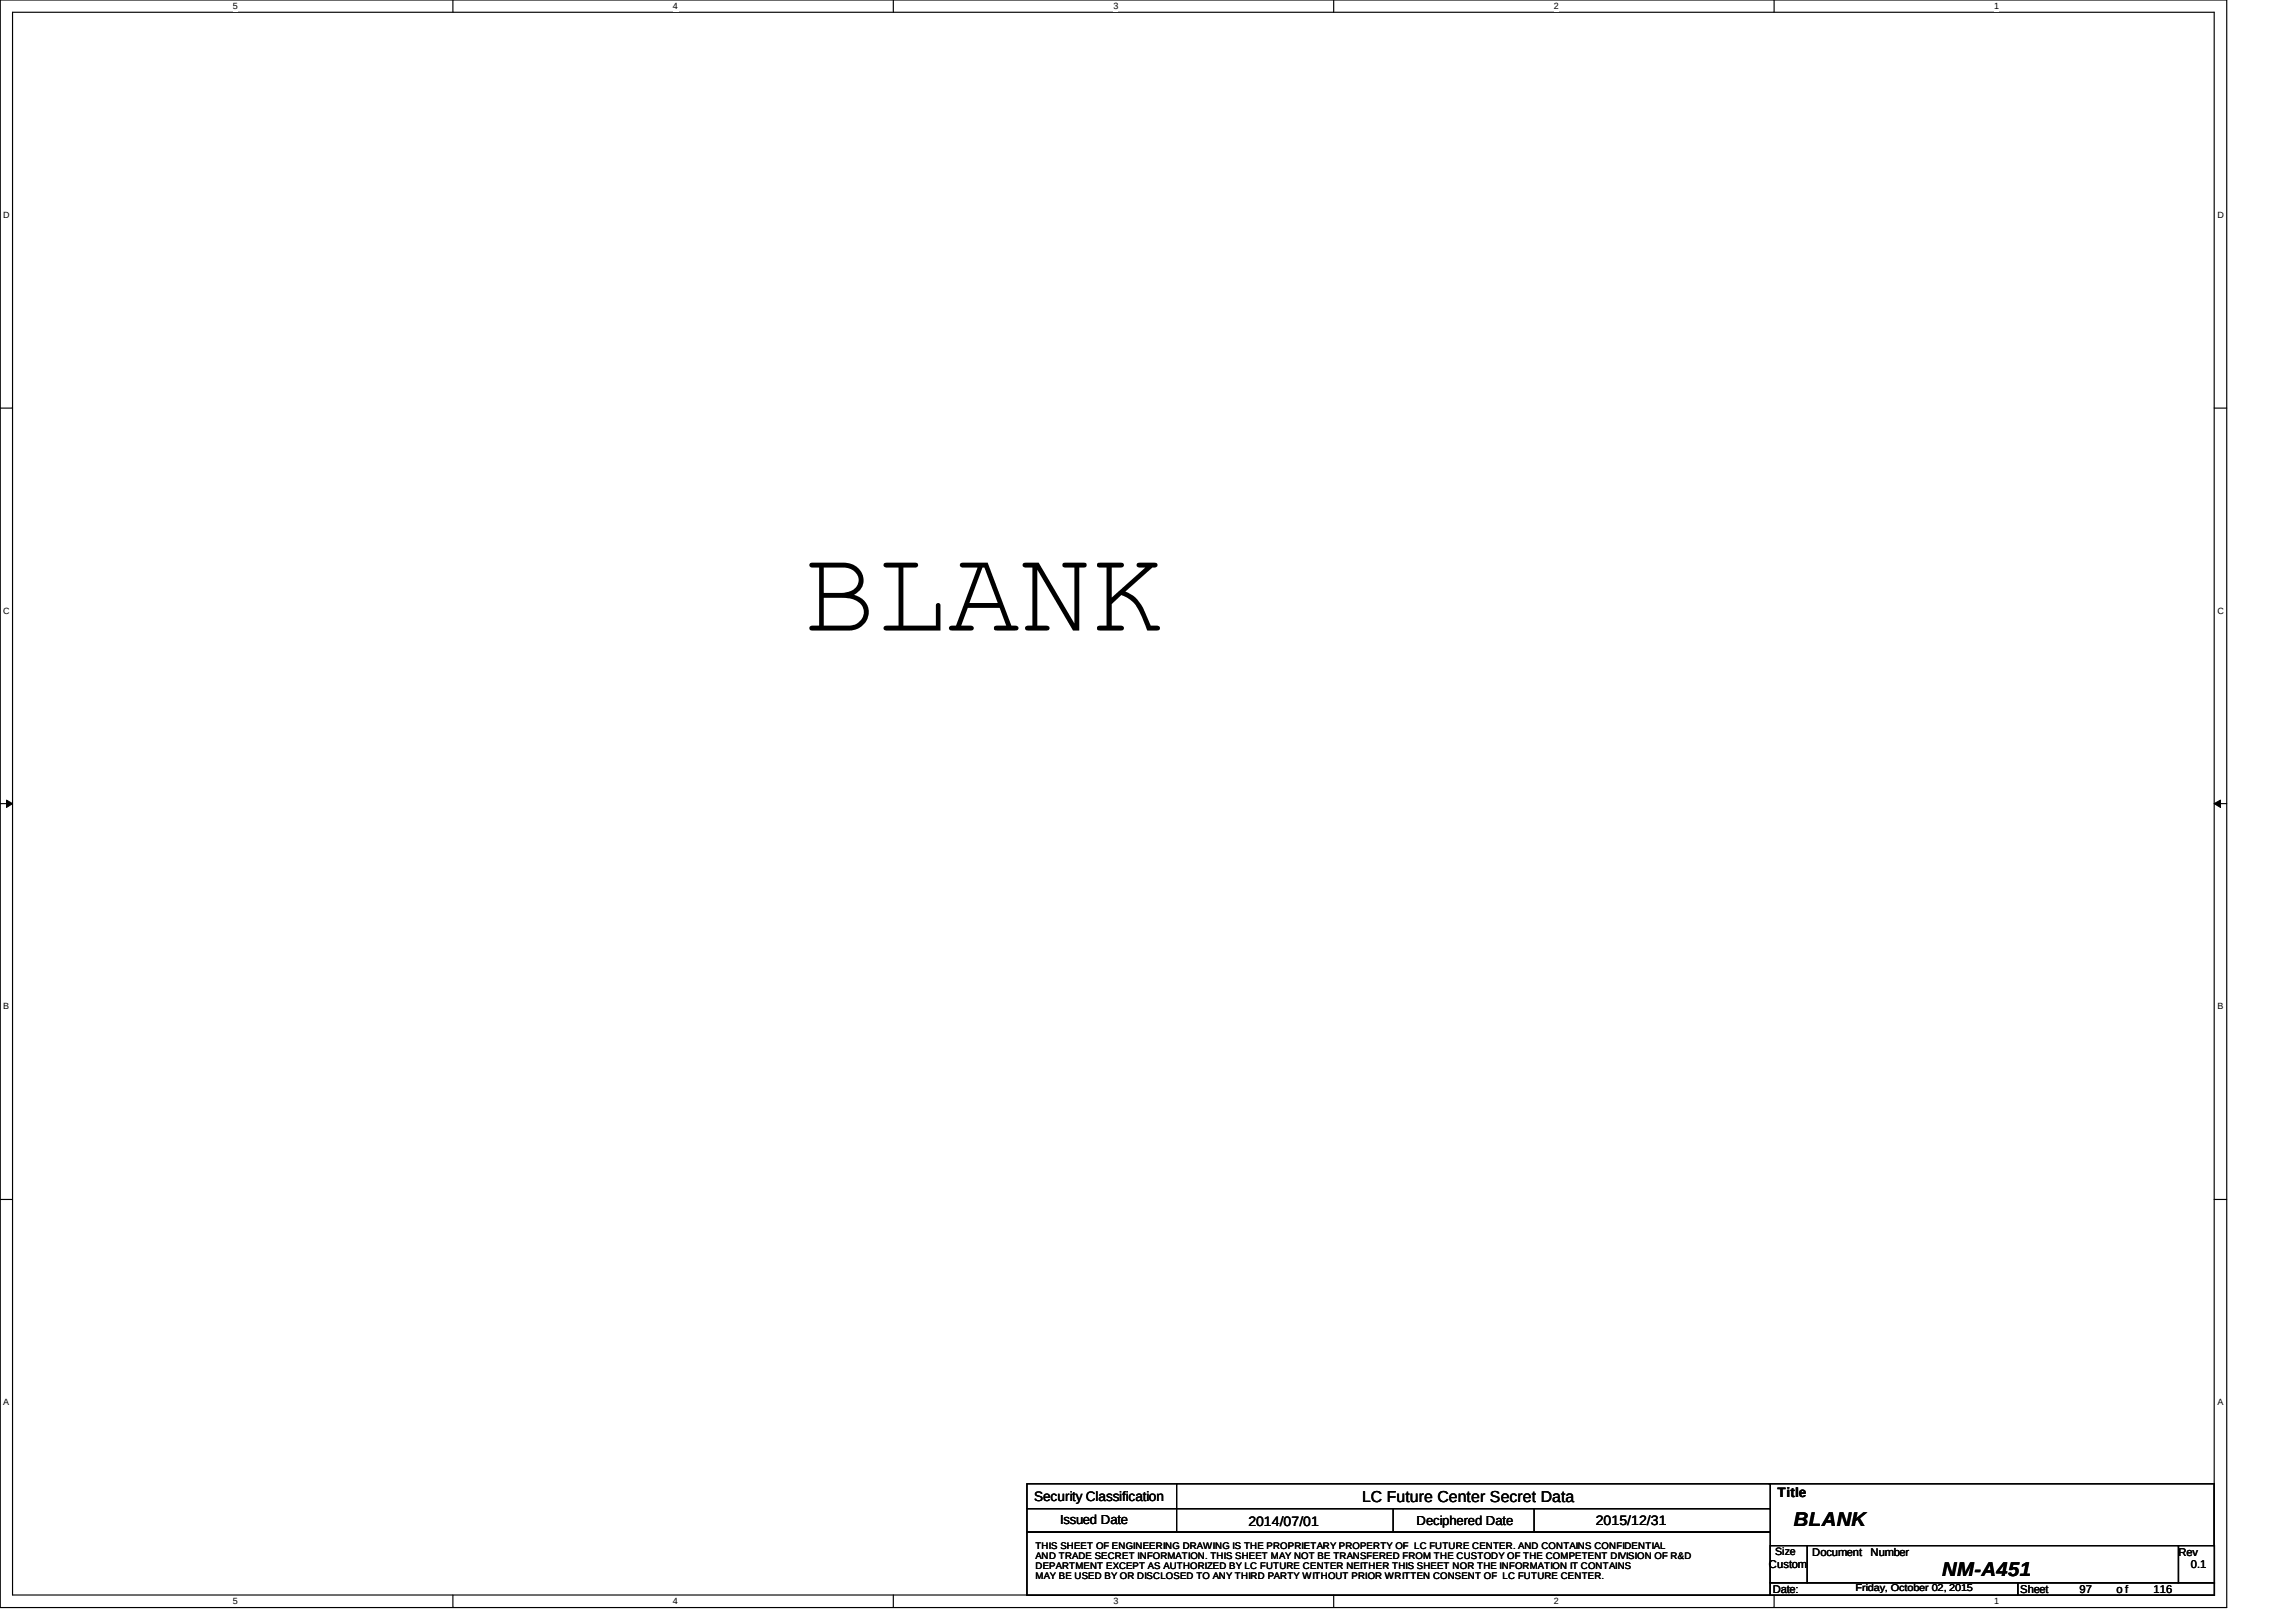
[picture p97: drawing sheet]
<svg xmlns="http://www.w3.org/2000/svg" width="297mm" height="210mm" viewBox="0 0 297 210" stroke-linecap="round" stroke-linejoin="round" font-family="sans-serif">
<defs><g id="words">
<g font-size="2.6">
<text x="232.1" y="197.5">BLANK</text>
<text x="251.3" y="203.9">NM-A451</text>
</g>
<text font-size="2" x="176.2" y="194.3">LC Future Center Secret Data</text>
<g font-size="1.8">
<text x="133.8" y="194.2">Security Classification</text>
<text x="161.5" y="197.5">2014/07/01</text>
<text x="206.4" y="197.3">2015/12/31</text>
<text x="230" y="193.8">Title</text>
</g>
<g font-size="1.7">
<text x="137.2" y="197.2">Issued Date</text>
<text x="183.3" y="197.4">Deciphered Date</text>
</g>
<g font-size="1.4">
<text x="228.8" y="202.9">Custom</text>
<text x="229.7" y="201.3">Size</text>
<text x="234.5" y="201.3">Document</text>
<text x="242" y="201.3">Number</text>
<text x="281.8" y="201.3">Rev</text>
<text x="283.4" y="202.9">0.1</text>
<text x="229.3" y="206.1">Date:</text>
<text x="261.3" y="206.1">Sheet</text>
<text x="269" y="206.1">97</text>
<text x="273.8" y="206.1">o f</text>
<text x="278.6" y="206.1">116</text>
</g>
<text font-size="1.3" x="240.1" y="206">Friday, October 02, 2015</text>
<g font-size="1.2">
<text x="30.1" y="1.2">5</text>
<text x="87.1" y="1.2">4</text>
<text x="144" y="1.2">3</text>
<text x="201" y="1.2">2</text>
<text x="258" y="1.2">1</text>
<text x=".4" y="28.2">D</text>
<text x="286.9" y="28.2">D</text>
<text x=".4" y="79.4">C</text>
<text x="286.9" y="79.4">C</text>
<text x=".4" y="130.6">B</text>
<text x="286.9" y="130.6">B</text>
<text x=".4" y="181.8">A</text>
<text x="286.9" y="181.8">A</text>
<text x="134" y="200.5">THIS SHEET OF ENGINEERING DRAWING IS THE PROPRIETARY PROPERTY OF LC FUTURE CENTER. AND CONTAINS CONFIDENTIAL</text>
<text x="134" y="201.8">AND TRADE SECRET INFORMATION. THIS SHEET MAY NOT BE TRANSFERED FROM THE CUSTODY OF THE COMPETENT DIVISION OF R&amp;D</text>
<text x="134" y="203.1">DEPARTMENT EXCEPT AS AUTHORIZED BY LC FUTURE CENTER NEITHER THIS SHEET NOR THE INFORMATION IT CONTAINS</text>
<text x="30.1" y="207.6">5</text>
<text x="87.1" y="207.6">4</text>
<text x="134" y="204.4">MAY BE USED BY OR DISCLOSED TO ANY THIRD PARTY WITHOUT PRIOR WRITTEN CONSENT OF LC FUTURE CENTER.</text>
<text x="144" y="207.6">3</text>
<text x="201" y="207.6">2</text>
<text x="258" y="207.6">1</text>
</g>
</g></defs>
<path d="M0 0h288.1v208h-288.1zM1.6 1.6h284.9v204.8h-284.9z" fill="none" stroke="#000" stroke-width=".15"/>
<g fill="#fff">
<path d="M30.1 .1h.7v1.3h-.7z" fill-rule="evenodd"/>
<path d="M30.1 206.6h.7v1.3h-.7z" fill-rule="evenodd"/>
</g>
<path d="M58.6 0v1.6M58.6 206.4v1.6" fill="none" stroke="#000" stroke-width=".15"/>
<g fill="#fff">
<path d="M87.1 .1h.6v1.3h-.6z" fill-rule="evenodd"/>
<path d="M87.1 206.6h.6v1.3h-.6z" fill-rule="evenodd"/>
</g>
<path d="M115.6 0v1.6M115.6 206.4v1.6" fill="none" stroke="#000" stroke-width=".15"/>
<g fill="#fff">
<path d="M144 .1h.7v1.3h-.7z" fill-rule="evenodd"/>
<path d="M144 206.6h.7v1.3h-.7z" fill-rule="evenodd"/>
</g>
<path d="M172.5 0v1.6M172.5 206.4v1.6" fill="none" stroke="#000" stroke-width=".15"/>
<g fill="#fff">
<path d="M201 .1h.6v1.3h-.6z" fill-rule="evenodd"/>
<path d="M201 206.6h.6v1.3h-.6z" fill-rule="evenodd"/>
</g>
<path d="M229.5 0v1.6M229.5 206.4v1.6" fill="none" stroke="#000" stroke-width=".15"/>
<g fill="#fff">
<path d="M258 .1h.6v1.3h-.6z" fill-rule="evenodd"/>
<path d="M258 206.6h.6v1.3h-.6z" fill-rule="evenodd"/>
<path d="M.4 27.2h.9v1.3h-.9z" fill-rule="evenodd"/>
<path d="M286.9 27.2h.8v1.3h-.8z" fill-rule="evenodd"/>
<path d="M.4 78.4h.9v1.3h-.9z" fill-rule="evenodd"/>
<path d="M286.9 78.4h.8v1.3h-.8z" fill-rule="evenodd"/>
</g>
<path d="M0 52.8h1.6M286.5 52.8h1.6" fill="none" stroke="#000" stroke-width=".15"/>
<g fill="#fff">
<path d="M.4 129.6h.8v1.3h-.8z" fill-rule="evenodd"/>
<path d="M286.9 129.6h.8v1.3h-.8z" fill-rule="evenodd"/>
</g>
<path d="M0 104h1.6M286.5 104h1.6" fill="none" stroke="#000" stroke-width=".15"/>
<path d="M.8 103.5l.8 .5-.8 .5zM286.5 104l.8-.5v1z" fill="#000"/>
<path d="M.8 103.5l.8 .5-.8 .5zM286.5 104l.8-.5v1z" fill="none" stroke="#000" stroke-width=".13"/>
<g fill="#fff">
<path d="M.4 180.8h.8v1.3h-.8z" fill-rule="evenodd"/>
<path d="M286.9 180.8h.8v1.3h-.8z" fill-rule="evenodd"/>
</g>
<g fill="none" stroke="#000" stroke-width=".15">
<path d="M0 155.2h1.6M286.5 155.2h1.6M132.9 192h96.1v3.2h-96.1zM132.9 195.2h96.1v3.1h-96.1zM132.9 198.3h96.1v8.1h-96.1zM152.2 192v6.3M180.2 195.2v3.1M198.5 195.2v3.1M228.8 192h57.7v8M229 200h4.8v4.8h-4.8zM229 204.8h32.1v1.6h-32.1zM233.8 200h48v4.8h-48z"/>
<path d="M261 204.8h25.5v1.6h-25.5zM281.8 200h4.7v4.8h-4.7z"/>
</g>
<path d="M104.8 72.9l.3-.1h4a2.28 2.28 0 0 1 2.2 1.1 2.28 2.28 0 0 1 0 2.4l-.8 .7a2.34 2.34 0 0 1 1.9 2.6 2.34 2.34 0 0 1-2.6 2h-4.7a.32 .32 0 0 1-.4-.3 .32 .32 0 0 1 .4-.3h.9v-7.6h-.9a.33 .33 0 0 1-.4-.1 .33 .33 0 0 1 .1-.4zM106.6 73.4v3.3h2.2a2.13 2.13 0 0 0 2.3-1.4 1.74 1.74 0 0 0-2-1.9zM106.6 77.4v3.6h3.2a1.71 1.71 0 0 0 1.9-1.2 1.71 1.71 0 0 0-.9-2.1l-.6-.2-.8-.1zM114.4 72.9l.3-.1h3.9a.31 .31 0 0 1 .2 .3 .31 .31 0 0 1-.2 .3h-1.7v7.6h4.2v-2.5a.32 .32 0 0 1 .1-.4 .32 .32 0 0 1 .3 0l.2 .2v3.3h-7a.33 .33 0 0 1-.3-.1 .33 .33 0 0 1-.1-.4l.4-.1h1.5v-7.6h-1.5a.33 .33 0 0 1-.4-.1 .33 .33 0 0 1 .1-.4zM124.3 72.9l3.5-.1 3 8.2h.5a.35 .35 0 0 1 .4 .4v.1l-.4 .1h-2.3a.32 .32 0 0 1-.4-.3 .32 .32 0 0 1 .4-.3h1.2l-.9-2.3h-4.1l-.8 2.3h1.2a.33 .33 0 0 1 .4 .3 .33 .33 0 0 1-.4 .3h-2.4a.33 .33 0 0 1-.4-.1 .33 .33 0 0 1 0-.4l.2-.1h.7l2.8-7.6h-1.9a.33 .33 0 0 1-.4-.1 .33 .33 0 0 1 .1-.4zM127.1 73.4l-1.7 4.6h3.7l-1.7-4.6zM132.4 72.9l2-.1 4.6 7.9v-7.3h-1.4a.31 .31 0 0 1-.2-.3 .31 .31 0 0 1 .2-.3h2.6a.32 .32 0 0 1 .4 .3 .32 .32 0 0 1-.4 .3h-.6v8.2h-.8l-4.6-7.9v7.3h1.2a.33 .33 0 0 1 .4 .3 .33 .33 0 0 1-.4 .3h-2.6a.3 .3 0 0 1-.2-.3 .3 .3 0 0 1 .2-.3h.8v-7.6h-.9a.35 .35 0 0 1-.4-.4zM142 72.9l.3-.1h2.9a.3 .3 0 0 1 .2 .3 .3 .3 0 0 1-.2 .3h-1.4v3.9l4.4-3.9h-.7a.33 .33 0 0 1-.5-.3 .33 .33 0 0 1 .5-.3h1.8a.33 .33 0 0 1 .4 .1 .33 .33 0 0 1 0 .4 .61 .61 0 0 1-.6 .1l-3.5 3.2a4.7 4.7 0 0 1 2.8 3.1l.5 1.3h.7a.33 .33 0 0 1 .5 .3 .33 .33 0 0 1-.5 .3h-1.2l-.6-1.6a4.3 4.3 0 0 0-2.3-2.8l-.4-.2-1.3 1.2v2.8h1.2a.38 .38 0 0 1 .4 .3l-.1 .2-.3 .1h-2.9a.31 .31 0 0 1-.2-.3 .31 .31 0 0 1 .2-.3h1.1v-7.6h-1.1a.32 .32 0 0 1-.1-.5z" fill-rule="evenodd" fill="#000"/>
<use href="#words"/>
</svg>
